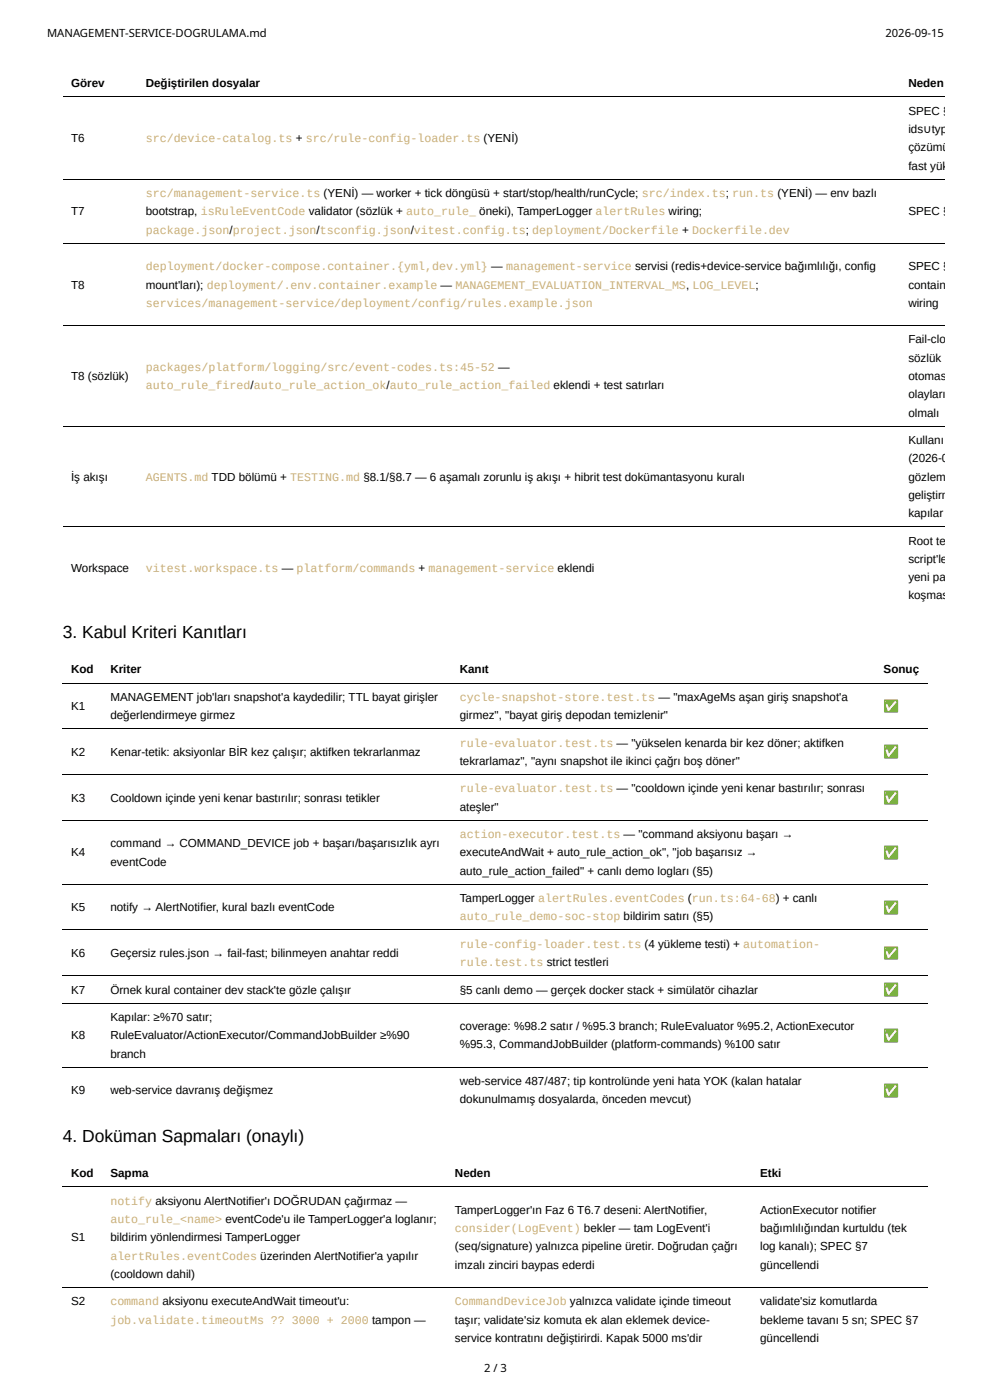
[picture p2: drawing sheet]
<svg xmlns="http://www.w3.org/2000/svg" width="210mm" height="297mm" viewBox="0 0 210 297" stroke-linecap="round" stroke-linejoin="round" font-family="sans-serif">
<defs><g id="words">
<g font-size="3.7">
<text x="13.3" y="135.3">3. Kabul Kriteri Kanıtları</text>
<text x="13.3" y="242.2">4. Doküman Sapmaları (onaylı)</text>
</g>
<g font-size="2.5">
<text x="15.1" y="18.5">Görev</text>
<text x="30.9" y="18.5">Değiştirilen dosyalar</text>
<text x="192.7" y="18.5">Neden</text>
<text x="192.7" y="24.3">SPEC §</text>
<text x="192.7" y="28.2">ids∪typ</text>
<text x="15.1" y="30.2">T6</text>
<text x="192.7" y="32.1">çözümü</text>
<text x="192.7" y="36">fast yük</text>
<text x="15.1" y="45.7">T7</text>
<text x="30.9" y="45.7">bootstrap, isRuleEventCode validator (sözlük + auto_rule_ öneki), TamperLogger alertRules wiring;</text>
<text x="192.7" y="45.7">SPEC §</text>
<text x="192.7" y="57.3">SPEC §</text>
<text x="15.1" y="61.2">T8</text>
<text x="30.9" y="61.2">mount'ları); deployment/.env.container.example — MANAGEMENT_EVALUATION_INTERVAL_MS, LOG_LEVEL;</text>
<text x="192.7" y="61.2">contain</text>
<text x="192.7" y="65.1">wiring</text>
<text x="192.7" y="72.8">Fail-clo</text>
<text x="192.7" y="76.7">sözlük</text>
<text x="15.1" y="80.6">T8 (sözlük)</text>
<text x="192.7" y="80.6">otomas</text>
<text x="192.7" y="84.5">olayları</text>
<text x="192.7" y="88.4">olmalı</text>
<text x="192.7" y="94.2">Kullanı</text>
<text x="15.1" y="102">İş akışı</text>
<text x="192.7" y="98.1">(2026-0</text>
<text x="192.7" y="102">gözlem</text>
<text x="192.7" y="105.8">geliştirm</text>
<text x="192.7" y="109.7">kapılar</text>
<text x="192.7" y="115.5">Root te</text>
<text x="192.7" y="119.4">script'le</text>
<text x="15.1" y="121.4">Workspace</text>
<text x="192.7" y="123.3">yeni pa</text>
<text x="192.7" y="127.2">koşmas</text>
<text x="15.1" y="142.9">Kod</text>
<text x="23.4" y="142.9">Kriter</text>
<text x="97.5" y="142.9">Kanıt</text>
<text x="187.4" y="142.9">Sonuç</text>
<text x="23.4" y="148.7">MANAGEMENT job'ları snapshot'a kaydedilir; TTL bayat girişler</text>
<text x="15.1" y="150.6">K1</text>
<text x="23.4" y="152.6">değerlendirmeye girmez</text>
<text x="97.5" y="152.6">girmez&quot;, &quot;bayat giriş depodan temizlenir&quot;</text>
<text x="187.4" y="150.6">✅</text>
<text x="15.1" y="160.3">K2</text>
<text x="23.4" y="160.3">Kenar-tetik: aksiyonlar BİR kez çalışır; aktifken tekrarlanmaz</text>
<text x="187.4" y="160.3">✅</text>
<text x="97.5" y="162.3">tekrarlamaz&quot;, &quot;aynı snapshot ile ikinci çağrı boş döner&quot;</text>
<text x="15.1" y="170">K3</text>
<text x="23.4" y="170">Cooldown içinde yeni kenar bastırılır; sonrası tetikler</text>
<text x="97.5" y="172">ateşler&quot;</text>
<text x="187.4" y="170">✅</text>
<text x="23.4" y="179.7">command → COMMAND_DEVICE job + başarı/başarısızlık ayrı</text>
<text x="15.1" y="181.7">K4</text>
<text x="23.4" y="183.6">eventCode</text>
<text x="97.5" y="181.7">executeAndWait + auto_rule_action_ok&quot;, &quot;job başarısız →</text>
<text x="97.5" y="185.6">auto_rule_action_failed&quot; + canlı demo logları (§5)</text>
<text x="187.4" y="181.7">✅</text>
<text x="97.5" y="191.4">TamperLogger alertRules.eventCodes (run.ts:64-68) + canlı</text>
<text x="15.1" y="193.3">K5</text>
<text x="23.4" y="193.3">notify → AlertNotifier, kural bazlı eventCode</text>
<text x="187.4" y="193.3">✅</text>
<text x="15.1" y="203">K6</text>
<text x="23.4" y="203">Geçersiz rules.json → fail-fast; bilinmeyen anahtar reddi</text>
<text x="187.4" y="203">✅</text>
<text x="15.1" y="210.8">K7</text>
<text x="23.4" y="210.8">Örnek kural container dev stack'te gözle çalışır</text>
<text x="97.5" y="210.8">§5 canlı demo — gerçek docker stack + simülatör cihazlar</text>
<text x="187.4" y="210.8">✅</text>
<text x="15.1" y="220.5">K8</text>
<text x="23.4" y="216.6">Kapılar: ≥%70 satır;</text>
<text x="23.4" y="220.5">RuleEvaluator/ActionExecutor/CommandJobBuilder ≥%90</text>
<text x="97.5" y="218.5">coverage: %98.2 satır / %95.3 branch; RuleEvaluator %95.2, ActionExecutor</text>
<text x="187.4" y="220.5">✅</text>
<text x="23.4" y="224.4">branch</text>
<text x="97.5" y="222.4">%95.3, CommandJobBuilder (platform-commands) %100 satır</text>
<text x="15.1" y="232.1">K9</text>
<text x="23.4" y="232.1">web-service davranış değişmez</text>
<text x="97.5" y="230.2">web-service 487/487; tip kontrolünde yeni hata YOK (kalan hatalar</text>
<text x="187.4" y="232.1">✅</text>
<text x="97.5" y="234.1">dokunulmamış dosyalarda, önceden mevcut)</text>
<text x="15.1" y="249.8">Kod</text>
<text x="23.4" y="249.8">Sapma</text>
<text x="96.5" y="249.8">Neden</text>
<text x="161.2" y="249.8">Etki</text>
<text x="96.5" y="257.5">TamperLogger'ın Faz 6 T6.7 deseni: AlertNotifier,</text>
<text x="161.2" y="257.5">ActionExecutor notifier</text>
<text x="15.1" y="263.3">S1</text>
<text x="23.4" y="263.3">bildirim yönlendirmesi TamperLogger</text>
<text x="161.2" y="261.4">bağımlılığından kurtuldu (tek</text>
<text x="96.5" y="265.3">(seq/signature) yalnızca pipeline üretir. Doğrudan çağrı</text>
<text x="96.5" y="269.2">imzalı zinciri baypas ederdi</text>
<text x="161.2" y="265.3">log kanalı); SPEC §7</text>
<text x="161.2" y="269.2">güncellendi</text>
<text x="23.4" y="271.1">(cooldown dahil)</text>
<text x="15.1" y="276.9">S2</text>
<text x="96.5" y="280.8">taşır; validate'siz komuta ek alan eklemek device-</text>
<text x="161.2" y="276.9">validate'siz komutlarda</text>
<text x="161.2" y="280.8">bekleme tavanı 5 sn; SPEC §7</text>
<text x="96.5" y="284.7">service kontratını değiştirirdi. Kapak 5000 ms'dir</text>
<text x="161.2" y="284.7">güncellendi</text>
</g>
<g font-size="2.5" fill="#c9ae75">
<text x="30.9" y="30.2">src/device-catalog.ts + src/rule-config-loader.ts (YENİ)</text>
<text x="30.9" y="41.8">src/management-service.ts (YENİ) — worker + tick döngüsü + start/stop/health/runCycle; src/index.ts; run.ts (YENİ) — env bazlı</text>
<text x="30.9" y="49.6">package.json/project.json/tsconfig.json/vitest.config.ts; deployment/Dockerfile + Dockerfile.dev</text>
<text x="30.9" y="57.3">deployment/docker-compose.container.{yml,dev.yml} — management-service servisi (redis+device-service bağımlılığı, config</text>
<text x="30.9" y="65.1">services/management-service/deployment/config/rules.example.json</text>
<text x="30.9" y="78.7">packages/platform/logging/src/event-codes.ts:45-52 —</text>
<text x="30.9" y="82.6">auto_rule_fired/auto_rule_action_ok/auto_rule_action_failed eklendi + test satırları</text>
<text x="30.9" y="102">AGENTS.md TDD bölümü + TESTING.md §8.1/§8.7 — 6 aşamalı zorunlu iş akışı + hibrit test dokümantasyonu kuralı</text>
<text x="30.9" y="121.4">vitest.workspace.ts — platform/commands + management-service eklendi</text>
<text x="97.5" y="148.7">cycle-snapshot-store.test.ts — &quot;maxAgeMs aşan giriş snapshot'a</text>
<text x="97.5" y="158.4">rule-evaluator.test.ts — &quot;yükselen kenarda bir kez döner; aktifken</text>
<text x="97.5" y="168.1">rule-evaluator.test.ts — &quot;cooldown içinde yeni kenar bastırılır; sonrası</text>
<text x="97.5" y="177.8">action-executor.test.ts — &quot;command aksiyonu başarı →</text>
<text x="97.5" y="195.3">auto_rule_demo-soc-stop bildirim satırı (§5)</text>
<text x="97.5" y="201.1">rule-config-loader.test.ts (4 yükleme testi) + automation-</text>
<text x="97.5" y="205">rule.test.ts strict testleri</text>
<text x="23.4" y="255.6">notify aksiyonu AlertNotifier'ı DOĞRUDAN çağırmaz —</text>
<text x="23.4" y="259.5">auto_rule_&lt;name&gt; eventCode'u ile TamperLogger'a loglanır;</text>
<text x="96.5" y="261.4">consider(LogEvent) bekler — tam LogEvent'i</text>
<text x="23.4" y="267.2">alertRules.eventCodes üzerinden AlertNotifier'a yapılır</text>
<text x="23.4" y="276.9">command aksiyonu executeAndWait timeout'u:</text>
<text x="23.4" y="280.8">job.validate.timeoutMs ?? 3000 + 2000 tampon —</text>
<text x="96.5" y="276.9">CommandDeviceJob yalnızca validate içinde timeout</text>
</g>
<g font-size="2.4">
<text x="10" y="7.9">MANAGEMENT-SERVICE-DOGRULAMA.md</text>
<text x="187.8" y="7.9">2026-09-15</text>
<text x="102.7" y="291">2 / 3</text>
</g>
</g></defs>
<g fill="none" stroke="#000" stroke-width=".21">
<path d="M13.3 20.5h187M13.3 38h187M13.3 51.6h187M13.3 69.1h187M13.3 90.4h187M13.3 111.7h187M13.3 144.9h183.5M13.3 154.6h183.5M13.3 164.3h183.5M13.3 174h183.5M13.3 187.6h183.5M13.3 197.3h183.5"/>
<path d="M13.3 207h183.5M13.3 212.8h183.5M13.3 226.4h183.5M13.3 251.8h183.5M13.3 273.1h183.5"/>
</g>
<use href="#words"/>
</svg>
